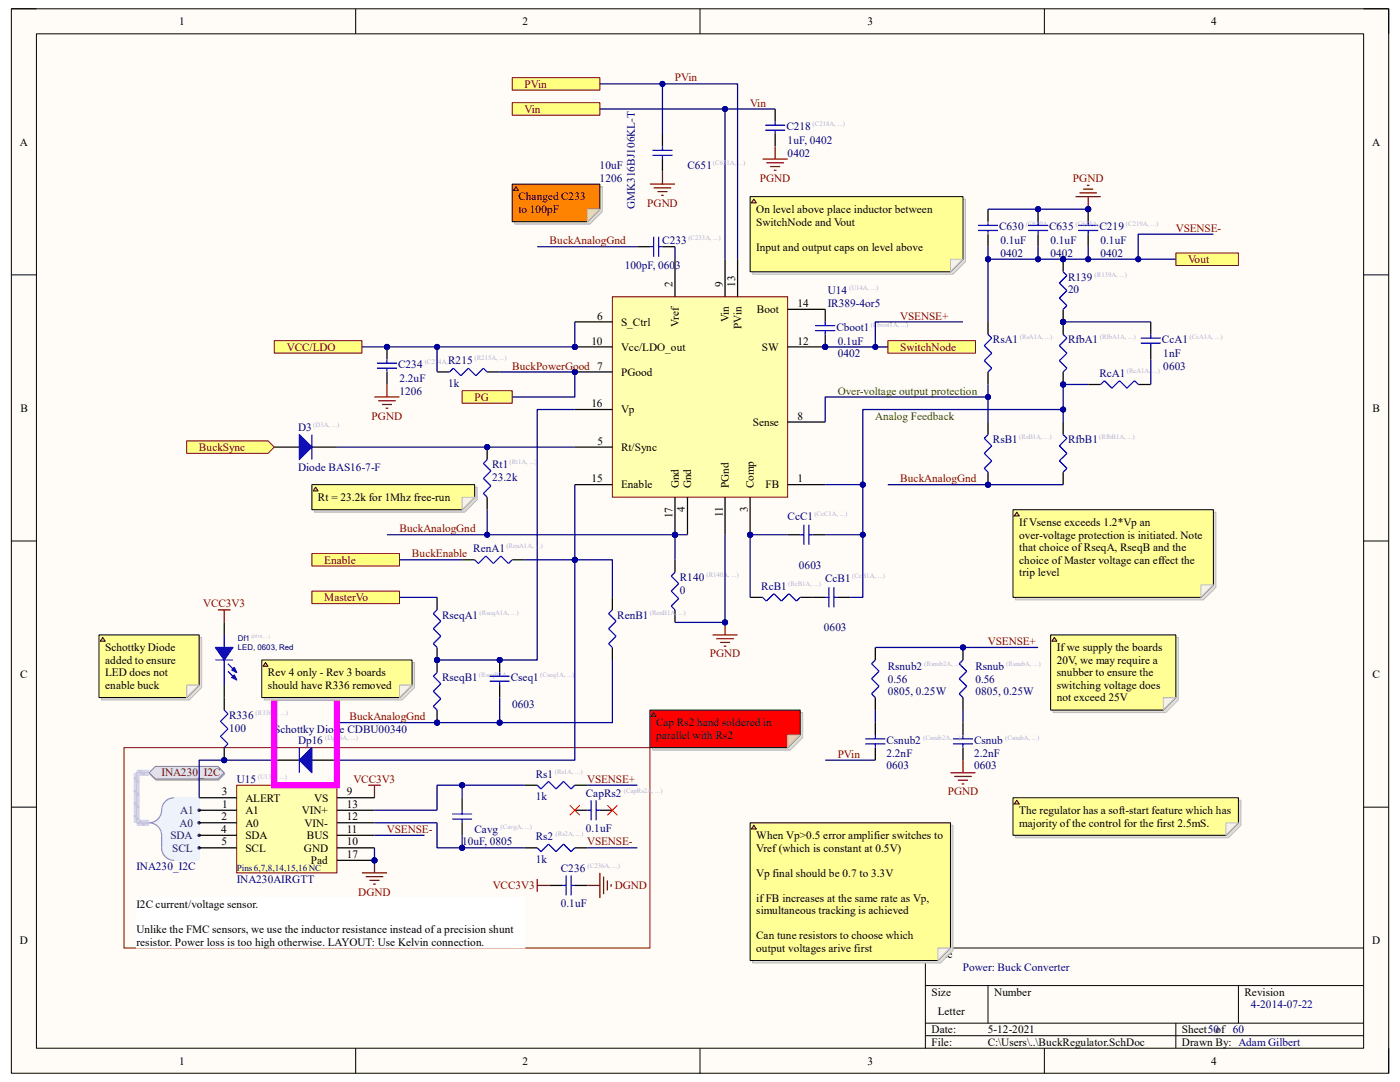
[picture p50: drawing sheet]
<svg xmlns="http://www.w3.org/2000/svg" width="279mm" height="216mm" viewBox="0 0 279 216" stroke-linecap="round" stroke-linejoin="round" font-family="sans-serif">
<defs><g id="words">
<g font-size="2.2">
<text x="35.7" y="5">1</text>
<text x="104.3" y="5">2</text>
<text x="173.1" y="5">3</text>
<text x="241.7" y="5">4</text>
<text x="3.9" y="29.1">A</text>
<text x="273.8" y="29.1">A</text>
<text x="103.5" y="40">Changed C233</text>
<text x="103.5" y="42.5">to 100pF</text>
<text x="150.9" y="42.5">On level above place inductor between</text>
<text x="150.9" y="45">SwitchNode and Vout</text>
<text x="150.9" y="50">Input and output caps on level above</text>
<text x="134.2" y="57.2" transform="rotate(-90 134.2 57.2)">2</text>
<text x="144.2" y="57.2" transform="rotate(-90 144.2 57.2)">9</text>
<text x="146.7" y="57.2" transform="rotate(-90 146.7 57.2)">13</text>
<text x="119.2" y="63.8">6</text>
<text x="124" y="65">S_Ctrl</text>
<text x="135.5" y="65.3" transform="rotate(-90 135.5 65.3)">Vref</text>
<text x="145.5" y="64.3" transform="rotate(-90 145.5 64.3)">Vin</text>
<text x="148" y="65.6" transform="rotate(-90 148 65.6)">PVin</text>
<text x="151" y="62.5">Boot</text>
<text x="159.2" y="61.3">14</text>
<text x="118" y="68.7">10</text>
<text x="124" y="70">Vcc/LDO_out</text>
<text x="152.1" y="70">SW</text>
<text x="159.2" y="68.7">12</text>
<text x="124" y="75">PGood</text>
<text x="4.1" y="82.2">B</text>
<text x="118" y="81.2">16</text>
<text x="124" y="82.5">Vp</text>
<text x="159.2" y="83.7">8</text>
<text x="273.9" y="82.2">B</text>
<text x="119.2" y="88.7">5</text>
<text x="124" y="90">Rt/Sync</text>
<text x="150.2" y="85">Sense</text>
<text x="63.5" y="99.9">Rt = 23.2k for 1Mhz free-run</text>
<text x="118.1" y="96.2">15</text>
<text x="124" y="97.5">Enable</text>
<text x="135.5" y="97.5" transform="rotate(-90 135.5 97.5)">Gnd</text>
<text x="138" y="97.5" transform="rotate(-90 138 97.5)">Gnd</text>
<text x="145.5" y="97.5" transform="rotate(-90 145.5 97.5)">PGnd</text>
<text x="150.5" y="97.5" transform="rotate(-90 150.5 97.5)">Comp</text>
<text x="152.8" y="97.5">FB</text>
<text x="159.2" y="96.2">1</text>
<text x="134.2" y="103.4" transform="rotate(-90 134.2 103.4)">17</text>
<text x="136.7" y="102.2" transform="rotate(-90 136.7 102.2)">4</text>
<text x="144.2" y="103.2" transform="rotate(-90 144.2 103.2)">11</text>
<text x="149.2" y="102.1" transform="rotate(-90 149.2 102.1)">3</text>
<text x="203.4" y="105">If Vsense exceeds 1.2*Vp an</text>
<text x="203.4" y="107.5">over-voltage protection is initiated. Note</text>
<text x="203.4" y="110">that choice of RseqA, RseqB and the</text>
<text x="203.4" y="112.5">choice of Master voltage can effect the</text>
<text x="203.4" y="115">trip level</text>
<text x="21" y="130">Schottky Diode</text>
<text x="210.9" y="130">If we supply the boards</text>
<text x="4" y="135.3">C</text>
<text x="21" y="132.5">added to ensure</text>
<text x="21" y="135">LED does not</text>
<text x="21" y="137.5">enable buck</text>
<text x="53.5" y="135">Rev 4 only - Rev 3 boards</text>
<text x="53.5" y="137.5">should have R336 removed</text>
<text x="210.9" y="132.5">20V, we may require a</text>
<text x="210.9" y="135">snubber to ensure the</text>
<text x="210.9" y="137.5">switching voltage does</text>
<text x="273.9" y="135.3">C</text>
<text x="210.9" y="140">not exceed 25V</text>
<text x="130.9" y="144.9">Cap Rs2 hand soldered in</text>
<text x="130.9" y="147.4">parallel with Rs2</text>
<text x="44.3" y="158.7">3</text>
<text x="44.4" y="161.2">1</text>
<text x="49" y="159.9">ALERT</text>
<text x="62.7" y="159.9">VS</text>
<text x="69.2" y="158.7">9</text>
<text x="69.2" y="161.2">13</text>
<text x="44.2" y="166.2">4</text>
<text x="44.2" y="163.7">2</text>
<text x="49" y="162.4">A1</text>
<text x="49" y="164.9">A0</text>
<text x="49" y="167.4">SDA</text>
<text x="60.2" y="162.4">VIN+</text>
<text x="60.8" y="164.9">VIN-</text>
<text x="61.2" y="167.4">BUS</text>
<text x="69.2" y="163.7">12</text>
<text x="69.2" y="166.2">11</text>
<text x="150.9" y="167.4">When Vp&gt;0.5 error amplifier switches to</text>
<text x="203.4" y="162.4">The regulator has a soft-start feature which has</text>
<text x="203.4" y="164.9">majority of the control for the first 2.5mS.</text>
<text x="44.2" y="168.7">5</text>
<text x="49" y="169.9">SCL</text>
<text x="60.7" y="169.9">GND</text>
<text x="62.1" y="172.4">Pad</text>
<text x="69.2" y="168.7">10</text>
<text x="69.2" y="171.2">17</text>
<text x="150.9" y="169.9">Vref (which is constant at 0.5V)</text>
<text x="150.9" y="174.9">Vp final should be 0.7 to 3.3V</text>
<text x="150.9" y="179.9">if FB increases at the same rate as Vp,</text>
<text x="27.2" y="181.2">I2C current/voltage sensor.</text>
<text x="150.9" y="182.4">simultaneous tracking is achieved</text>
<text x="4" y="188.4">D</text>
<text x="27.2" y="186.2">Unlike the FMC sensors, we use the inductor resistance instead of a precision shunt</text>
<text x="27.2" y="188.7">resistor. Power loss is too high otherwise. LAYOUT: Use Kelvin connection.</text>
<text x="150.9" y="187.4">Can tune resistors to choose which</text>
<text x="150.9" y="189.9">output voltages arive first</text>
<text x="185.9" y="191.2">Title</text>
<text x="273.9" y="188.4">D</text>
<text x="185.9" y="198.7">Size</text>
<text x="187.2" y="202.4">Letter</text>
<text x="198.4" y="198.7">Number</text>
<text x="248.4" y="198.7">Revision</text>
<text x="185.9" y="206.2">Date:</text>
<text x="185.9" y="208.7">File:</text>
<text x="197.1" y="208.7">C:\Users\..\BuckRegulator.SchDoc</text>
<text x="197.1" y="206.2">5-12-2021</text>
<text x="235.9" y="206.2">Sheet50of 60</text>
<text x="235.9" y="208.7">Drawn By: Adam Gilbert</text>
<text x="35.7" y="212.4">1</text>
<text x="104.3" y="212.4">2</text>
<text x="173.1" y="212.4">3</text>
<text x="241.7" y="212.4">4</text>
</g>
<g font-size="2.2" fill="#800000">
<text x="104.7" y="17.5">PVin</text>
<text x="134.7" y="16.3">PVin</text>
<text x="104.7" y="22.5">Vin</text>
<text x="149.7" y="21.3">Vin</text>
<text x="129.2" y="41.2">PGND</text>
<text x="151.6" y="36.2">PGND</text>
<text x="214.1" y="36.2">PGND</text>
<text x="234.7" y="46.2">VSENSE-</text>
<text x="109.7" y="48.7">BuckAnalogGnd</text>
<text x="237.2" y="52.5">Vout</text>
<text x="179.7" y="63.8">VSENSE+</text>
<text x="57.2" y="70">VCC/LDO</text>
<text x="179.7" y="70">SwitchNode</text>
<text x="102.2" y="73.7">BuckPowerGood 7</text>
<text x="74.2" y="83.7">PGND</text>
<text x="94.7" y="80">PG</text>
<text x="39.7" y="90">BuckSync</text>
<text x="179.7" y="96.2">BuckAnalogGnd</text>
<text x="79.7" y="106.2">BuckAnalogGnd</text>
<text x="64.7" y="112.5">Enable</text>
<text x="82.2" y="111.2">BuckEnable</text>
<text x="64.7" y="120">MasterVo</text>
<text x="40.6" y="121.2">VCC3V3</text>
<text x="141.6" y="131.2">PGND</text>
<text x="197.1" y="128.7">VSENSE+</text>
<text x="69.7" y="143.7">BuckAnalogGnd</text>
<text x="32.2" y="154.9">INA230_I2C</text>
<text x="167.2" y="151.2">PVin</text>
<text x="70.5" y="156.2">VCC3V3</text>
<text x="117.2" y="156.2">VSENSE+</text>
<text x="189.1" y="158.7">PGND</text>
<text x="77.2" y="166.2">VSENSE-</text>
<text x="117.2" y="168.7">VSENSE-</text>
<text x="71.5" y="178.7">DGND</text>
<text x="98.3" y="177.4">VCC3V3</text>
<text x="122.7" y="177.4">DGND</text>
</g>
<g font-size="2.2" fill="#000080">
<text x="156.9" y="26">C218</text>
<text x="157.2" y="28.7">1uF, 0402</text>
<text x="119.7" y="33.7">10uF</text>
<text x="137.2" y="33.7">C651</text>
<text x="157.2" y="31.2">0402</text>
<text x="119.7" y="36.2">1206</text>
<text x="126.7" y="41.7" transform="rotate(-90 126.7 41.7)">GMK316BJ106KL-T</text>
<text x="199.4" y="46">C630</text>
<text x="209.4" y="46">C635</text>
<text x="219.4" y="46">C219</text>
<text x="124.7" y="53.7">100pF, 0603</text>
<text x="132.2" y="48.7">C233</text>
<text x="199.6" y="48.7">0.1uF</text>
<text x="199.6" y="51.2">0402</text>
<text x="209.6" y="48.7">0.1uF</text>
<text x="209.6" y="51.2">0402</text>
<text x="219.6" y="48.7">0.1uF</text>
<text x="219.6" y="51.2">0402</text>
<text x="165.2" y="58.8">U14</text>
<text x="213.1" y="58.5">20</text>
<text x="213.1" y="56">R139</text>
<text x="165.2" y="61.3">IR389-4or5</text>
<text x="166.9" y="66">Cboot1</text>
<text x="167.2" y="68.7">0.1uF</text>
<text x="167.2" y="71.2">0402</text>
<text x="198.2" y="68.5">RsA1</text>
<text x="213.1" y="68.5">RfbA1</text>
<text x="231.9" y="68.5">CcA1</text>
<text x="232.2" y="71.2">1nF</text>
<text x="79.5" y="73.5">C234</text>
<text x="79.7" y="76.2">2.2uF</text>
<text x="89.5" y="77.2">1k</text>
<text x="89.5" y="72.7">R215</text>
<text x="219.4" y="75.2">RcA1</text>
<text x="232.2" y="73.7">0603</text>
<text x="79.7" y="78.7">1206</text>
<text x="59.5" y="86">D3</text>
<text x="198.2" y="88.5">RsB1</text>
<text x="213.1" y="88.5">RfbB1</text>
<text x="59.5" y="94">Diode BAS16-7-F</text>
<text x="98.2" y="96">23.2k</text>
<text x="98.2" y="93.5">Rt1</text>
<text x="157.2" y="103.7">CcC1</text>
<text x="94.4" y="110.2">RenA1</text>
<text x="159.4" y="113.5">0603</text>
<text x="135.7" y="118.4">0</text>
<text x="135.7" y="116">R140</text>
<text x="151.9" y="117.7">RcB1</text>
<text x="164.7" y="116.2">CcB1</text>
<text x="88.2" y="123.4">RseqA1</text>
<text x="123.2" y="123.4">RenB1</text>
<text x="164.4" y="125.9">0603</text>
<text x="88.2" y="135.9">RseqB1</text>
<text x="101.9" y="135.9">Cseq1</text>
<text x="177.2" y="136.2">0.56</text>
<text x="177.2" y="133.7">Rsnub2</text>
<text x="194.6" y="136.2">0.56</text>
<text x="194.6" y="133.7">Rsnub</text>
<text x="45.7" y="143.5">R336</text>
<text x="102.2" y="141.2">0603</text>
<text x="177.2" y="138.7">0805, 0.25W</text>
<text x="194.6" y="138.7">0805, 0.25W</text>
<text x="45.7" y="146">100</text>
<text x="54.7" y="146.2">Schottky Diode CDBU00340</text>
<text x="59.5" y="148.5">Dp16</text>
<text x="176.9" y="148.5">Csnub2</text>
<text x="194.4" y="148.5">Csnub</text>
<text x="106.9" y="155.2">Rs1</text>
<text x="176.9" y="151">2.2nF</text>
<text x="176.9" y="153.5">0603</text>
<text x="194.4" y="151">2.2nF</text>
<text x="194.4" y="153.5">0603</text>
<text x="47.2" y="156.2">U15</text>
<text x="106.9" y="159.7">1k</text>
<text x="116.9" y="159">CapRs2</text>
<text x="94.7" y="166.2">Cavg</text>
<text x="106.9" y="167.7">Rs2</text>
<text x="116.9" y="165.9">0.1uF</text>
<text x="27.2" y="173.7">INA230_I2C</text>
<text x="92.2" y="168.7">10uF, 0805</text>
<text x="106.9" y="172.2">1k</text>
<text x="111.9" y="173.9">C236</text>
<text x="47.2" y="176.2">INA230AIRGTT</text>
<text x="111.9" y="180.9">0.1uF</text>
<text x="192.2" y="193.7">Power: Buck Converter</text>
<text x="249.6" y="201.2">4-2014-07-22</text>
</g>
<g font-size="2.2" fill="#008000">
<text x="167.2" y="78.7">Over-voltage output protection</text>
<text x="174.7" y="83.7">Analog Feedback</text>
</g>
<g font-size="2.2" fill="#003a70">
<text x="34" y="167.4">SDA</text>
<text x="35.8" y="164.9">A0</text>
<text x="36" y="162.4">A1</text>
<text x="34.4" y="169.9">SCL</text>
</g>
<text font-size="1.8" fill="#000080" x="47.2" y="173.8">Pins 6,7,8,14,15,16 NC</text>
<g font-size="1.6" fill="#000080">
<text x="47.5" y="127.8">Df1</text>
<text x="47.5" y="129.6">LED, 0603, Red</text>
</g>
<g font-size="1.4" fill="#b2b0d4">
<text x="162.2" y="25.2">(C218A, ...)</text>
<text x="142.3" y="32.9">(C651A, ...)</text>
<text x="137.4" y="47.9">(C233A, ...)</text>
<text x="204.7" y="45.2">(C630A, ...)</text>
<text x="214.6" y="45.2">(C635A, ...)</text>
<text x="224.7" y="45.2">(C219A, ...)</text>
<text x="169.5" y="58">(U14A, ...)</text>
<text x="218.4" y="55.2">(R139A, ...)</text>
<text x="173.8" y="65.2">(Cboot1A, ...)</text>
<text x="94.7" y="71.9">(R215A, ...)</text>
<text x="203.5" y="67.7">(RsA1A, ...)</text>
<text x="219.5" y="67.7">(RfbA1A, ...)</text>
<text x="237.4" y="67.7">(CcA1A, ...)</text>
<text x="84.8" y="72.7">(C234A, ...)</text>
<text x="224.9" y="74.4">(RcA1A, ...)</text>
<text x="62.5" y="85.2">(D3A, ...)</text>
<text x="203.4" y="87.7">(RsB1A, ...)</text>
<text x="219.4" y="87.7">(RfbB1A, ...)</text>
<text x="101.7" y="92.7">(Rt1A, ...)</text>
<text x="162.5" y="102.9">(CcC1A, ...)</text>
<text x="101" y="109.4">(RenA1A, ...)</text>
<text x="141" y="115.1">(R140A, ...)</text>
<text x="157.3" y="116.9">(RcB1A, ...)</text>
<text x="170.1" y="115.4">(CcB1A, ...)</text>
<text x="95.7" y="122.6">(RseqA1A, ...)</text>
<text x="129.7" y="122.6">(RenB1A, ...)</text>
<text x="95.6" y="135.1">(RseqB1A, ...)</text>
<text x="107.8" y="135.1">(Cseq1A, ...)</text>
<text x="184.4" y="132.9">(Rsnub2A, ...)</text>
<text x="200.8" y="132.9">(RsnubA, ...)</text>
<text x="51" y="142.7">(R336A, ...)</text>
<text x="64.9" y="147.7">(Dp16A, ...)</text>
<text x="184.2" y="147.7">(Csnub2A, ...)</text>
<text x="200.6" y="147.7">(CsnubA, ...)</text>
<text x="51.5" y="155.4">(U15A, ...)</text>
<text x="110.7" y="154.4">(Rs1A, ...)</text>
<text x="124.5" y="158.2">(CapRs2A, ...)</text>
<text x="99.9" y="165.4">(CavgA, ...)</text>
<text x="110.9" y="166.9">(Rs2A, ...)</text>
<text x="117.3" y="173.1">(C236A, ...)</text>
</g>
<text font-size=".9" fill="#b2b0d4" x="50.1" y="127.3">(Df1A, ...)</text>
</g></defs>
<path d="M2.3 1.8h274.8v212.4h-274.8z" fill-rule="evenodd" fill="#fffcf8"/>
<path d="M2.3 1.8h274.8v212.4h-274.8z" fill="none" stroke="#000" stroke-width=".2"/>
<path d="M7.3 6.8h264.8v202.4h-264.8z" fill-rule="evenodd" fill="#fffcf8"/>
<g fill="none" stroke="#000" stroke-width=".2">
<path d="M2.3 1.8h5M7.3 6.8h264.8v202.4h-264.8zM71 1.8v4.9M139.7 1.8v4.9M208.4 1.8v5M272.1 1.8h5v5M2.3 54.9h5M272.1 54.9h5M2.3 107.9h5M272.1 107.9h5M2.3 161.1h5M272.1 161.1h5"/>
<path d="M184.7 196.7h87.4M197.2 196.7v7.5M247.2 196.7v7.5M272.1 189.2h-87.4v20M71 209.2v5M139.7 209.2v5M184.7 204.2h87.4M184.7 206.7h87.4M208.4 209.2v5M234.7 204.2v5M277.1 209.2v5"/>
</g>
<path d="M24.8 149.2h104.9v40h-104.9z" fill="none" stroke="#800000" stroke-width=".2"/>
<path d="M37.2 88h16.3l1.2 1.2-1.2 1.3h-16.3z" fill-rule="evenodd" fill="#ffff80"/>
<path d="M37.2 88h16.3l1.2 1.2-1.2 1.3h-16.3z" fill="none" stroke="#800000" stroke-width=".2"/>
<path d="M134.7 49.2v2.5" fill="none" stroke="#000080" stroke-width=".25"/>
<path d="M142.2 126.7h5M142.9 127.4h3.5M143.7 128.2h2M144.5 128.9h.4M144.7 124.2v2.5" fill="none" stroke="#800000" stroke-width=".25"/>
<circle cx="144.7" cy="124.2" r=".5" fill="#000080"/>
<circle cx="144.7" cy="124.2" r=".5" fill="none" stroke="#000080" stroke-width=".2"/>
<path d="M134.7 111.7v2.5M134.7 121.7v2.5" fill="none" stroke="#000" stroke-width=".25"/>
<path d="M134.7 114.2l-.7 .8 1.5 1.4-1.5 1.5 1.5 1.5-1.5 1.5 .7 .8" fill="none" stroke="#00f" stroke-width=".25"/>
<path d="M134.7 124.2h10" fill="none" stroke="#000080" stroke-width=".25"/>
<circle cx="144.7" cy="124.2" r=".5" fill="#000080"/>
<circle cx="144.7" cy="124.2" r=".5" fill="none" stroke="#000080" stroke-width=".2"/>
<path d="M144.7 106.7v17.5" fill="none" stroke="#000080" stroke-width=".25"/>
<circle cx="144.7" cy="124.2" r=".5" fill="#000080"/>
<circle cx="144.7" cy="124.2" r=".5" fill="none" stroke="#000080" stroke-width=".2"/>
<circle cx="97.2" cy="89.2" r=".5" fill="#000080"/>
<circle cx="97.2" cy="89.2" r=".5" fill="none" stroke="#000080" stroke-width=".2"/>
<path d="M97.2 89.2v2.5" fill="none" stroke="#000" stroke-width=".25"/>
<circle cx="97.2" cy="89.2" r=".5" fill="#000080"/>
<circle cx="97.2" cy="89.2" r=".5" fill="none" stroke="#000080" stroke-width=".2"/>
<path d="M97.2 99.2v2.5" fill="none" stroke="#000" stroke-width=".25"/>
<path d="M97.2 91.7l-.7 .8 1.5 1.5-1.5 1.5 1.5 1.5-1.5 1.5 .7 .7" fill="none" stroke="#00f" stroke-width=".25"/>
<circle cx="149.7" cy="106.7" r=".5" fill="#000080"/>
<circle cx="149.7" cy="106.7" r=".5" fill="none" stroke="#000080" stroke-width=".2"/>
<circle cx="114.7" cy="74.2" r=".5" fill="#000080"/>
<circle cx="114.7" cy="74.2" r=".5" fill="none" stroke="#000080" stroke-width=".2"/>
<circle cx="114.7" cy="69.2" r=".5" fill="#000080"/>
<circle cx="114.7" cy="69.2" r=".5" fill="none" stroke="#000080" stroke-width=".2"/>
<circle cx="164.7" cy="69.2" r=".5" fill="#000080"/>
<circle cx="164.7" cy="69.2" r=".5" fill="none" stroke="#000080" stroke-width=".2"/>
<circle cx="134.7" cy="106.7" r=".5" fill="#000080"/>
<circle cx="134.7" cy="106.7" r=".5" fill="none" stroke="#000080" stroke-width=".2"/>
<path d="M122.2 59.2h35v40h-35z" fill-rule="evenodd" fill="#ffffb0"/>
<path d="M122.2 59.2h35v40h-35z" fill="none" stroke="#800000" stroke-width=".2"/>
<path d="M134.7 51.7v7.5M149.7 99.2v7.5M157.2 96.7h7.5" fill="none" stroke="#000" stroke-width=".25"/>
<circle cx="149.7" cy="106.7" r=".5" fill="#000080"/>
<circle cx="149.7" cy="106.7" r=".5" fill="none" stroke="#000080" stroke-width=".2"/>
<path d="M114.7 64.2h7.5M114.7 74.2h7.5M114.7 89.2h7.5M137.2 99.2v7.5" fill="none" stroke="#000" stroke-width=".25"/>
<circle cx="114.7" cy="74.2" r=".5" fill="#000080"/>
<circle cx="114.7" cy="74.2" r=".5" fill="none" stroke="#000080" stroke-width=".2"/>
<path d="M144.7 51.7v7.5M114.7 69.2h7.5M157.2 84.2h7.5" fill="none" stroke="#000" stroke-width=".25"/>
<circle cx="114.7" cy="69.2" r=".5" fill="#000080"/>
<circle cx="114.7" cy="69.2" r=".5" fill="none" stroke="#000080" stroke-width=".2"/>
<path d="M157.2 69.2h7.5M144.7 99.2v7.5" fill="none" stroke="#000" stroke-width=".25"/>
<circle cx="164.7" cy="69.2" r=".5" fill="#000080"/>
<circle cx="164.7" cy="69.2" r=".5" fill="none" stroke="#000080" stroke-width=".2"/>
<path d="M147.2 51.7v7.5M157.2 61.7h7.5M114.7 96.7h7.5M114.7 81.7h7.5M134.7 99.2v7.5" fill="none" stroke="#000" stroke-width=".25"/>
<circle cx="134.7" cy="106.7" r=".5" fill="#000080"/>
<circle cx="134.7" cy="106.7" r=".5" fill="none" stroke="#000080" stroke-width=".2"/>
<path d="M54.7 68h17.5v2.5h-17.5z" fill-rule="evenodd" fill="#ffff80"/>
<path d="M54.7 68h17.5v2.5h-17.5z" fill="none" stroke="#800000" stroke-width=".2"/>
<circle cx="77.2" cy="69.2" r=".5" fill="#000080"/>
<circle cx="77.2" cy="69.2" r=".5" fill="none" stroke="#000080" stroke-width=".2"/>
<path d="M77.2 69.2v2.5M77.2 74.2v2.5" fill="none" stroke="#000" stroke-width=".25"/>
<circle cx="77.2" cy="69.2" r=".5" fill="#000080"/>
<circle cx="77.2" cy="69.2" r=".5" fill="none" stroke="#000080" stroke-width=".2"/>
<path d="M75.2 72.5h4M75.2 73.5h4M77.2 71.7v.8M77.2 73.5v.7" fill="none" stroke="#00f" stroke-width=".25"/>
<path d="M97.2 101.7v5" fill="none" stroke="#000080" stroke-width=".25"/>
<circle cx="97.2" cy="106.7" r=".5" fill="#000080"/>
<circle cx="97.2" cy="106.7" r=".5" fill="none" stroke="#000080" stroke-width=".2"/>
<path d="M107.2 49.2h20" fill="none" stroke="#000080" stroke-width=".25"/>
<circle cx="87.2" cy="131.7" r=".5" fill="#000080"/>
<circle cx="87.2" cy="131.7" r=".5" fill="none" stroke="#000080" stroke-width=".2"/>
<path d="M87.2 119.2v2.5M87.2 129.2v2.5" fill="none" stroke="#000" stroke-width=".25"/>
<circle cx="87.2" cy="131.7" r=".5" fill="#000080"/>
<circle cx="87.2" cy="131.7" r=".5" fill="none" stroke="#000080" stroke-width=".2"/>
<path d="M87.2 121.7l-.7 .7 1.5 1.5-1.5 1.5 1.5 1.5-1.5 1.5 .7 .8" fill="none" stroke="#00f" stroke-width=".25"/>
<circle cx="87.2" cy="131.7" r=".5" fill="#000080"/>
<circle cx="87.2" cy="131.7" r=".5" fill="none" stroke="#000080" stroke-width=".2"/>
<circle cx="87.2" cy="144.2" r=".5" fill="#000080"/>
<circle cx="87.2" cy="144.2" r=".5" fill="none" stroke="#000080" stroke-width=".2"/>
<path d="M87.2 131.7v2.5" fill="none" stroke="#000" stroke-width=".25"/>
<circle cx="87.2" cy="131.7" r=".5" fill="#000080"/>
<circle cx="87.2" cy="131.7" r=".5" fill="none" stroke="#000080" stroke-width=".2"/>
<path d="M87.2 141.7v2.5" fill="none" stroke="#000" stroke-width=".25"/>
<circle cx="87.2" cy="144.2" r=".5" fill="#000080"/>
<circle cx="87.2" cy="144.2" r=".5" fill="none" stroke="#000080" stroke-width=".2"/>
<path d="M87.2 134.2l-.7 .7 1.5 1.5-1.5 1.5 1.5 1.5-1.5 1.5 .7 .8" fill="none" stroke="#00f" stroke-width=".25"/>
<path d="M114.7 81.7h-7.5v50h-20" fill="none" stroke="#000080" stroke-width=".25"/>
<circle cx="99.7" cy="131.7" r=".5" fill="#000080"/>
<circle cx="99.7" cy="131.7" r=".5" fill="none" stroke="#000080" stroke-width=".2"/>
<circle cx="87.2" cy="131.7" r=".5" fill="#000080"/>
<circle cx="87.2" cy="131.7" r=".5" fill="none" stroke="#000080" stroke-width=".2"/>
<path d="M62.2 117.9h17.5v2.5h-17.5z" fill-rule="evenodd" fill="#ffff80"/>
<path d="M62.2 117.9h17.5v2.5h-17.5z" fill="none" stroke="#800000" stroke-width=".2"/>
<path d="M67.2 144.2h20" fill="none" stroke="#000080" stroke-width=".25"/>
<circle cx="87.2" cy="144.2" r=".5" fill="#000080"/>
<circle cx="87.2" cy="144.2" r=".5" fill="none" stroke="#000080" stroke-width=".2"/>
<circle cx="99.7" cy="131.7" r=".5" fill="#000080"/>
<circle cx="99.7" cy="131.7" r=".5" fill="none" stroke="#000080" stroke-width=".2"/>
<path d="M99.7 131.7v2.5M99.7 136.7v2.5" fill="none" stroke="#000" stroke-width=".25"/>
<circle cx="99.7" cy="131.7" r=".5" fill="#000080"/>
<circle cx="99.7" cy="131.7" r=".5" fill="none" stroke="#000080" stroke-width=".2"/>
<path d="M97.7 134.9h4M97.7 135.9h4M99.7 134.2v.8M99.7 135.9v.8" fill="none" stroke="#00f" stroke-width=".25"/>
<path d="M62.2 110.5h17.5v2.5h-17.5z" fill-rule="evenodd" fill="#ffff80"/>
<path d="M62.2 110.5h17.5v2.5h-17.5z" fill="none" stroke="#800000" stroke-width=".2"/>
<path d="M114.7 96.7v15" fill="none" stroke="#000080" stroke-width=".25"/>
<circle cx="114.7" cy="111.7" r=".5" fill="#000080"/>
<circle cx="114.7" cy="111.7" r=".5" fill="none" stroke="#000080" stroke-width=".2"/>
<path d="M102.2 20.5h17.5v2.5h-17.5z" fill-rule="evenodd" fill="#ffff80"/>
<path d="M102.2 20.5h17.5v2.5h-17.5z" fill="none" stroke="#800000" stroke-width=".2"/>
<circle cx="197.2" cy="96.7" r=".5" fill="#000080"/>
<circle cx="197.2" cy="96.7" r=".5" fill="none" stroke="#000080" stroke-width=".2"/>
<path d="M197.2 84.2v2.5M197.2 94.2v2.5" fill="none" stroke="#000" stroke-width=".25"/>
<circle cx="197.2" cy="96.7" r=".5" fill="#000080"/>
<circle cx="197.2" cy="96.7" r=".5" fill="none" stroke="#000080" stroke-width=".2"/>
<path d="M197.2 66.7l.7 .8-1.5 1.5 1.5 1.5-1.5 1.5 1.5 1.5-.7 .7M197.2 86.7l-.8 .8 1.5 1.5-1.5 1.5 1.5 1.5-1.5 1.5 .8 .7" fill="none" stroke="#00f" stroke-width=".25"/>
<path d="M197.2 64.2v2.5M197.2 74.2v2.5" fill="none" stroke="#000" stroke-width=".25"/>
<path d="M197.2 79.2h-32.5v5" fill="none" stroke="#000080" stroke-width=".25"/>
<circle cx="197.2" cy="79.2" r=".5" fill="#000080"/>
<circle cx="197.2" cy="79.2" r=".5" fill="none" stroke="#000080" stroke-width=".2"/>
<circle cx="212.2" cy="76.7" r=".5" fill="#000080"/>
<circle cx="212.2" cy="76.7" r=".5" fill="none" stroke="#000080" stroke-width=".2"/>
<circle cx="212.2" cy="64.2" r=".5" fill="#000080"/>
<circle cx="212.2" cy="64.2" r=".5" fill="none" stroke="#000080" stroke-width=".2"/>
<path d="M212.2 74.2v2.5" fill="none" stroke="#000" stroke-width=".25"/>
<circle cx="212.2" cy="76.7" r=".5" fill="#000080"/>
<circle cx="212.2" cy="76.7" r=".5" fill="none" stroke="#000080" stroke-width=".2"/>
<path d="M212.2 64.2v2.5" fill="none" stroke="#000" stroke-width=".25"/>
<circle cx="212.2" cy="64.2" r=".5" fill="#000080"/>
<circle cx="212.2" cy="64.2" r=".5" fill="none" stroke="#000080" stroke-width=".2"/>
<path d="M212.2 66.7l.7 .8-1.5 1.5 1.5 1.5-1.5 1.5 1.5 1.5-.7 .7M212.2 86.7l.7 .8-1.5 1.5 1.5 1.5-1.5 1.5 1.5 1.5-.7 .7" fill="none" stroke="#00f" stroke-width=".25"/>
<path d="M212.2 84.2v2.5M212.2 94.2v2.5" fill="none" stroke="#000" stroke-width=".25"/>
<path d="M234.7 50.5h12.5v2.5h-12.5z" fill-rule="evenodd" fill="#ffff80"/>
<path d="M234.7 50.5h12.5v2.5h-12.5z" fill="none" stroke="#800000" stroke-width=".2"/>
<path d="M54.7 89.2h5M62.2 89.2h5" fill="none" stroke="#000" stroke-width=".25"/>
<path d="M59.7 86.7l2.5 2.5-2.5 2.5z" fill="#00f"/>
<g fill="none" stroke="#00f" stroke-width=".25">
<path d="M219.7 76.7l.7-.7 1.5 1.5 1.5-1.5 1.5 1.5 1.5-1.5 .8 .7M227.7 67.5h4M227.7 68.5h4M229.7 66.7v.8M229.7 68.5v.7M59.7 86.7l2.5 2.5-2.5 2.5zM62.2 86.7v5M152.2 119.2l.7 .7 1.5-1.5 1.5 1.5 1.5-1.5 1.5 1.5 .8-.7M159.7 106.7h.7M160.4 104.7v4M161.4 104.7v4M161.4 106.7h.8"/>
<path d="M164.7 119.2h.8M165.4 117.2v4M166.4 117.2v4M166.4 119.2h.8"/>
</g>
<path d="M217.2 76.7h2.5M227.2 76.7h2.5M229.7 64.2v2.5M229.7 69.2v2.5M149.7 119.2h2.5M157.2 106.7h2.5M159.7 119.2h5M162.2 106.7h2.5M167.2 119.2h2.5" fill="none" stroke="#000" stroke-width=".25"/>
<path d="M229.7 71.7v5" fill="none" stroke="#000080" stroke-width=".25"/>
<circle cx="164.7" cy="69.2" r=".5" fill="#000080"/>
<circle cx="164.7" cy="69.2" r=".5" fill="none" stroke="#000080" stroke-width=".2"/>
<path d="M164.7 66.7v2.5" fill="none" stroke="#000" stroke-width=".25"/>
<circle cx="164.7" cy="69.2" r=".5" fill="#000080"/>
<circle cx="164.7" cy="69.2" r=".5" fill="none" stroke="#000080" stroke-width=".2"/>
<path d="M164.7 61.7v2.5" fill="none" stroke="#000" stroke-width=".25"/>
<path d="M162.7 65h4M162.7 66h4M164.7 64.2v.8M164.7 66v.7" fill="none" stroke="#00f" stroke-width=".25"/>
<path d="M149.7 106.7v12.5" fill="none" stroke="#000080" stroke-width=".25"/>
<circle cx="149.7" cy="106.7" r=".5" fill="#000080"/>
<circle cx="149.7" cy="106.7" r=".5" fill="none" stroke="#000080" stroke-width=".2"/>
<path d="M149.7 106.7h7.5" fill="none" stroke="#000080" stroke-width=".25"/>
<circle cx="149.7" cy="106.7" r=".5" fill="#000080"/>
<circle cx="149.7" cy="106.7" r=".5" fill="none" stroke="#000080" stroke-width=".2"/>
<path d="M164.7 106.7h7.5" fill="none" stroke="#000080" stroke-width=".25"/>
<circle cx="172.2" cy="106.7" r=".5" fill="#000080"/>
<circle cx="172.2" cy="106.7" r=".5" fill="none" stroke="#000080" stroke-width=".2"/>
<path d="M172.2 96.7v22.5h-2.5" fill="none" stroke="#000080" stroke-width=".25"/>
<circle cx="172.2" cy="106.7" r=".5" fill="#000080"/>
<circle cx="172.2" cy="106.7" r=".5" fill="none" stroke="#000080" stroke-width=".2"/>
<circle cx="172.2" cy="96.7" r=".5" fill="#000080"/>
<circle cx="172.2" cy="96.7" r=".5" fill="none" stroke="#000080" stroke-width=".2"/>
<path d="M164.7 96.7h7.5" fill="none" stroke="#000080" stroke-width=".25"/>
<circle cx="172.2" cy="96.7" r=".5" fill="#000080"/>
<circle cx="172.2" cy="96.7" r=".5" fill="none" stroke="#000080" stroke-width=".2"/>
<path d="M197.2 76.7v7.5" fill="none" stroke="#000080" stroke-width=".25"/>
<circle cx="197.2" cy="79.2" r=".5" fill="#000080"/>
<circle cx="197.2" cy="79.2" r=".5" fill="none" stroke="#000080" stroke-width=".2"/>
<path d="M212.2 76.7h5" fill="none" stroke="#000080" stroke-width=".25"/>
<circle cx="212.2" cy="76.7" r=".5" fill="#000080"/>
<circle cx="212.2" cy="76.7" r=".5" fill="none" stroke="#000080" stroke-width=".2"/>
<path d="M212.2 76.7v7.5" fill="none" stroke="#000080" stroke-width=".25"/>
<circle cx="212.2" cy="76.7" r=".5" fill="#000080"/>
<circle cx="212.2" cy="76.7" r=".5" fill="none" stroke="#000080" stroke-width=".2"/>
<circle cx="212.2" cy="81.7" r=".5" fill="#000080"/>
<circle cx="212.2" cy="81.7" r=".5" fill="none" stroke="#000080" stroke-width=".2"/>
<path d="M212.2 81.7h-40v15" fill="none" stroke="#000080" stroke-width=".25"/>
<circle cx="172.2" cy="96.7" r=".5" fill="#000080"/>
<circle cx="172.2" cy="96.7" r=".5" fill="none" stroke="#000080" stroke-width=".2"/>
<circle cx="212.2" cy="81.7" r=".5" fill="#000080"/>
<circle cx="212.2" cy="81.7" r=".5" fill="none" stroke="#000080" stroke-width=".2"/>
<path d="M177.2 96.7h20" fill="none" stroke="#000080" stroke-width=".25"/>
<circle cx="197.2" cy="96.7" r=".5" fill="#000080"/>
<circle cx="197.2" cy="96.7" r=".5" fill="none" stroke="#000080" stroke-width=".2"/>
<path d="M197.2 96.7h15" fill="none" stroke="#000080" stroke-width=".25"/>
<circle cx="197.2" cy="96.7" r=".5" fill="#000080"/>
<circle cx="197.2" cy="96.7" r=".5" fill="none" stroke="#000080" stroke-width=".2"/>
<path d="M164.7 69.2h12.5" fill="none" stroke="#000080" stroke-width=".25"/>
<circle cx="164.7" cy="69.2" r=".5" fill="#000080"/>
<circle cx="164.7" cy="69.2" r=".5" fill="none" stroke="#000080" stroke-width=".2"/>
<circle cx="174.7" cy="69.2" r=".5" fill="#000080"/>
<circle cx="174.7" cy="69.2" r=".5" fill="none" stroke="#000080" stroke-width=".2"/>
<path d="M177.2 68h17.5v2.5h-17.5z" fill-rule="evenodd" fill="#ffff80"/>
<path d="M177.2 68h17.5v2.5h-17.5z" fill="none" stroke="#800000" stroke-width=".2"/>
<path d="M92.2 111.7h2.5M102.2 111.7h2.5M122.2 119.2v2.5M122.2 129.2v2.5" fill="none" stroke="#000" stroke-width=".25"/>
<path d="M94.7 111.7l.8 .7 1.5-1.4 1.5 1.4 1.5-1.4 1.5 1.4 .7-.7M122.2 121.7l-.7 .7 1.5 1.5-1.5 1.5 1.5 1.5-1.5 1.5 .7 .8" fill="none" stroke="#00f" stroke-width=".25"/>
<path d="M79.7 119.2h7.5M87.2 144.2h12.5" fill="none" stroke="#000080" stroke-width=".25"/>
<circle cx="87.2" cy="144.2" r=".5" fill="#000080"/>
<circle cx="87.2" cy="144.2" r=".5" fill="none" stroke="#000080" stroke-width=".2"/>
<circle cx="99.7" cy="144.2" r=".5" fill="#000080"/>
<circle cx="99.7" cy="144.2" r=".5" fill="none" stroke="#000080" stroke-width=".2"/>
<path d="M99.7 139.2v5" fill="none" stroke="#000080" stroke-width=".25"/>
<circle cx="99.7" cy="144.2" r=".5" fill="#000080"/>
<circle cx="99.7" cy="144.2" r=".5" fill="none" stroke="#000080" stroke-width=".2"/>
<path d="M122.2 131.7v12.5h-22.5" fill="none" stroke="#000080" stroke-width=".25"/>
<circle cx="99.7" cy="144.2" r=".5" fill="#000080"/>
<circle cx="99.7" cy="144.2" r=".5" fill="none" stroke="#000080" stroke-width=".2"/>
<path d="M114.7 111.7h7.5v7.5" fill="none" stroke="#000080" stroke-width=".25"/>
<circle cx="114.7" cy="111.7" r=".5" fill="#000080"/>
<circle cx="114.7" cy="111.7" r=".5" fill="none" stroke="#000080" stroke-width=".2"/>
<path d="M104.7 111.7h10" fill="none" stroke="#000080" stroke-width=".25"/>
<circle cx="114.7" cy="111.7" r=".5" fill="#000080"/>
<circle cx="114.7" cy="111.7" r=".5" fill="none" stroke="#000080" stroke-width=".2"/>
<path d="M79.7 111.7h12.5" fill="none" stroke="#000080" stroke-width=".25"/>
<circle cx="212.2" cy="64.2" r=".5" fill="#000080"/>
<circle cx="212.2" cy="64.2" r=".5" fill="none" stroke="#000080" stroke-width=".2"/>
<circle cx="212.2" cy="51.7" r=".5" fill="#000080"/>
<circle cx="212.2" cy="51.7" r=".5" fill="none" stroke="#000080" stroke-width=".2"/>
<path d="M212.2 61.7v2.5" fill="none" stroke="#000" stroke-width=".25"/>
<circle cx="212.2" cy="64.2" r=".5" fill="#000080"/>
<circle cx="212.2" cy="64.2" r=".5" fill="none" stroke="#000080" stroke-width=".2"/>
<path d="M212.2 51.7v2.5" fill="none" stroke="#000" stroke-width=".25"/>
<circle cx="212.2" cy="51.7" r=".5" fill="#000080"/>
<circle cx="212.2" cy="51.7" r=".5" fill="none" stroke="#000080" stroke-width=".2"/>
<path d="M212.2 54.2l.7 .8-1.5 1.5 1.5 1.5-1.5 1.5 1.5 1.5-.7 .7" fill="none" stroke="#00f" stroke-width=".25"/>
<path d="M212.2 64.2h17.5" fill="none" stroke="#000080" stroke-width=".25"/>
<circle cx="212.2" cy="64.2" r=".5" fill="#000080"/>
<circle cx="212.2" cy="64.2" r=".5" fill="none" stroke="#000080" stroke-width=".2"/>
<path d="M109.7 176.7h2.5M114.7 176.7h2.5" fill="none" stroke="#000" stroke-width=".25"/>
<path d="M112.2 176.7h.8M113 174.7v4M114 174.7v4M114 176.7h.7" fill="none" stroke="#00f" stroke-width=".25"/>
<g fill="none" stroke="#800000" stroke-width=".25">
<path d="M73.5 156.7h2.5M74.7 156.7v2.5M72.2 174.2h5M73 174.9h3.5M73.7 175.7h2M74.5 176.4h.5M74.7 171.7v2.5M107.2 175.4v2.5M107.2 176.7h2.5M117.2 176.7h2.5M119.7 174.2v5M120.5 174.9v3.5"/>
<path d="M121.2 175.7v2M122 176.4v.5"/>
</g>
<circle cx="74.7" cy="171.7" r=".5" fill="#000080"/>
<circle cx="74.7" cy="171.7" r=".5" fill="none" stroke="#000080" stroke-width=".2"/>
<path d="M192.2 64.2h-17.5v5M74.7 161.7h12.5M74.7 164.2h12.5" fill="none" stroke="#000080" stroke-width=".25"/>
<circle cx="174.7" cy="69.2" r=".5" fill="#000080"/>
<circle cx="174.7" cy="69.2" r=".5" fill="none" stroke="#000080" stroke-width=".2"/>
<path d="M242.2 46.7h-15v5" fill="none" stroke="#000080" stroke-width=".25"/>
<circle cx="227.2" cy="51.7" r=".5" fill="#000080"/>
<circle cx="227.2" cy="51.7" r=".5" fill="none" stroke="#000080" stroke-width=".2"/>
<path d="M27.3 179.2h77.4v10h-77.4z" fill-rule="evenodd" fill="#fff"/>
<path d="M27.3 179.2h77.4v10h-77.4z" fill="none" stroke="#fff" stroke-width=".2"/>
<path d="M33.5 159.5l1.3-.3h5v12.5h-5l-1.3-.3-.9-1-.3-1.2v-3.1l-.7-1.1-1.2-.8 1.2-.9 .7-1v-.6l.3-1.3z" fill-rule="evenodd" fill="#edf2fb"/>
<path d="M33.5 159.5l1.3-.3h5v12.5h-5l-1.3-.3-.9-1-.3-1.2v-3.1l-.7-1.1-1.2-.8 1.2-.9 .7-1v-.6l.3-1.3z" fill="none" stroke="#edf2fb" stroke-width=".2"/>
<path d="M34.8 159.2a2.68 2.68 0 0 0-2.6 3 2.5 2.5 0 0 1-2.4 2 2.5 2.5 0 0 1 2.5 2.5v2.5a2.5 2.5 0 0 0 2.5 2.5" fill="none" stroke="#8f9ec9" stroke-width=".25"/>
<circle cx="39.7" cy="161.7" r=".25" fill="#003a70"/>
<circle cx="39.7" cy="161.7" r=".25" fill="none" stroke="#003a70" stroke-width=".2"/>
<circle cx="39.7" cy="164.2" r=".25" fill="#003a70"/>
<circle cx="39.7" cy="164.2" r=".25" fill="none" stroke="#003a70" stroke-width=".2"/>
<circle cx="39.7" cy="166.7" r=".25" fill="#003a70"/>
<circle cx="39.7" cy="166.7" r=".25" fill="none" stroke="#003a70" stroke-width=".2"/>
<circle cx="39.7" cy="169.2" r=".25" fill="#003a70"/>
<circle cx="39.7" cy="169.2" r=".25" fill="none" stroke="#003a70" stroke-width=".2"/>
<path d="M29.9 154.4l1.2-1.2h12.5l1.3 1.2-1.3 1.3h-12.5z" fill-rule="evenodd" fill="#bac0ca"/>
<path d="M29.9 154.4l1.2-1.2h12.5l1.3 1.2-1.3 1.3h-12.5z" fill="none" stroke="#a6acb6" stroke-width=".2"/>
<path d="M31 152.9h12.5l1.2 1.3-1.2 1.2h-12.5l-1.2-1.2z" fill-rule="evenodd" fill="#d5e4ff"/>
<path d="M31 152.9h12.5l1.2 1.3-1.2 1.2h-12.5l-1.2-1.2z" fill="none" stroke="#71809b" stroke-width=".2"/>
<path d="M29.8 154.2h-2.5v10h2.5" fill="none" stroke="#cbdaff" stroke-width="1.2" stroke-linecap="butt"/>
<path d="M26.8 157.7l.9 1M26.8 155.2l.9 1M27.8 153.7l1 .9M26.8 162.7l.9 1M26.8 160.2l.9 1M27.8 163.7l1 .9" fill="none" stroke="#adbce7" stroke-width=".38"/>
<path d="M29.8 154.2h-2.5v10h2.5" fill="none" stroke="#adbce7" stroke-width=".25"/>
<path d="M114.7 64.2v5" fill="none" stroke="#000080" stroke-width=".25"/>
<circle cx="114.7" cy="69.2" r=".5" fill="#000080"/>
<circle cx="114.7" cy="69.2" r=".5" fill="none" stroke="#000080" stroke-width=".2"/>
<path d="M72.2 69.2h42.5" fill="none" stroke="#000080" stroke-width=".25"/>
<circle cx="114.7" cy="69.2" r=".5" fill="#000080"/>
<circle cx="114.7" cy="69.2" r=".5" fill="none" stroke="#000080" stroke-width=".2"/>
<circle cx="87.2" cy="69.2" r=".5" fill="#000080"/>
<circle cx="87.2" cy="69.2" r=".5" fill="none" stroke="#000080" stroke-width=".2"/>
<circle cx="77.2" cy="69.2" r=".5" fill="#000080"/>
<circle cx="77.2" cy="69.2" r=".5" fill="none" stroke="#000080" stroke-width=".2"/>
<path d="M87.2 74.2h2.5M97.2 74.2h2.5" fill="none" stroke="#000" stroke-width=".25"/>
<path d="M89.7 74.2l.8-.7 1.5 1.5 1.5-1.5 1.5 1.5 1.5-1.5 .7 .7" fill="none" stroke="#00f" stroke-width=".25"/>
<path d="M87.2 69.2v5" fill="none" stroke="#000080" stroke-width=".25"/>
<circle cx="87.2" cy="69.2" r=".5" fill="#000080"/>
<circle cx="87.2" cy="69.2" r=".5" fill="none" stroke="#000080" stroke-width=".2"/>
<path d="M92.2 78h10v2.5h-10z" fill-rule="evenodd" fill="#ffff80"/>
<path d="M92.2 78h10v2.5h-10z" fill="none" stroke="#800000" stroke-width=".2"/>
<path d="M154.7 21.7v2.5M154.7 26.7v2.5" fill="none" stroke="#000" stroke-width=".25"/>
<path d="M152.7 25h4M152.7 26h4M154.7 24.2v.8M154.7 26v.7" fill="none" stroke="#00f" stroke-width=".25"/>
<path d="M152.2 31.7h5M152.9 32.5h3.5M153.7 33.2h2M154.4 34h.5M154.7 29.2v2.5" fill="none" stroke="#800000" stroke-width=".25"/>
<circle cx="217.2" cy="41.7" r=".5" fill="#000080"/>
<circle cx="217.2" cy="41.7" r=".5" fill="none" stroke="#000080" stroke-width=".2"/>
<path d="M217.2 41.7v2.5M217.2 46.7v2.5" fill="none" stroke="#000" stroke-width=".25"/>
<circle cx="217.2" cy="41.7" r=".5" fill="#000080"/>
<circle cx="217.2" cy="41.7" r=".5" fill="none" stroke="#000080" stroke-width=".2"/>
<path d="M215.2 45h4M215.2 46h4M217.2 44.2v.8M217.2 46v.7" fill="none" stroke="#00f" stroke-width=".25"/>
<path d="M214.7 39.2h5M215.4 38.5h3.5M216.2 37.7h2M216.9 37h.5M217.2 39.2v2.5" fill="none" stroke="#800000" stroke-width=".25"/>
<circle cx="217.2" cy="41.7" r=".5" fill="#000080"/>
<circle cx="217.2" cy="41.7" r=".5" fill="none" stroke="#000080" stroke-width=".2"/>
<path d="M99.7 74.2h15" fill="none" stroke="#000080" stroke-width=".25"/>
<circle cx="114.7" cy="74.2" r=".5" fill="#000080"/>
<circle cx="114.7" cy="74.2" r=".5" fill="none" stroke="#000080" stroke-width=".2"/>
<path d="M114.7 74.2v5h-12.5" fill="none" stroke="#000080" stroke-width=".25"/>
<circle cx="114.7" cy="74.2" r=".5" fill="#000080"/>
<circle cx="114.7" cy="74.2" r=".5" fill="none" stroke="#000080" stroke-width=".2"/>
<path d="M127.2 49.2h2.5M132.2 49.2h2.5" fill="none" stroke="#000" stroke-width=".25"/>
<path d="M129.7 49.2h.8M130.5 47.2v4M131.5 47.2v4M131.5 49.2h.7" fill="none" stroke="#00f" stroke-width=".25"/>
<circle cx="74.7" cy="171.7" r=".5" fill="#000080"/>
<circle cx="74.7" cy="171.7" r=".5" fill="none" stroke="#000080" stroke-width=".2"/>
<path d="M47.2 156.7h20v17.5h-20z" fill-rule="evenodd" fill="#ffffb0"/>
<path d="M47.2 156.7h20v17.5h-20z" fill="none" stroke="#800000" stroke-width=".2"/>
<path d="M39.8 159.2h7.4M67.2 159.2h7.5M39.8 161.7h7.4M39.8 164.2h7.4M39.8 166.7h7.4M39.8 169.2h7.4M67.2 161.7h7.5M67.2 164.2h7.5M67.2 166.7h7.5M67.2 169.2h7.5M67.2 171.7h7.5" fill="none" stroke="#000" stroke-width=".25"/>
<circle cx="74.7" cy="171.7" r=".5" fill="#000080"/>
<circle cx="74.7" cy="171.7" r=".5" fill="none" stroke="#000080" stroke-width=".2"/>
<path d="M67.2 89.2h47.5M74.7 166.7h10" fill="none" stroke="#000080" stroke-width=".25"/>
<circle cx="97.2" cy="89.2" r=".5" fill="#000080"/>
<circle cx="97.2" cy="89.2" r=".5" fill="none" stroke="#000080" stroke-width=".2"/>
<path d="M77.2 106.7h57.5" fill="none" stroke="#000080" stroke-width=".25"/>
<circle cx="134.7" cy="106.7" r=".5" fill="#000080"/>
<circle cx="134.7" cy="106.7" r=".5" fill="none" stroke="#000080" stroke-width=".2"/>
<circle cx="97.2" cy="106.7" r=".5" fill="#000080"/>
<circle cx="97.2" cy="106.7" r=".5" fill="none" stroke="#000080" stroke-width=".2"/>
<path d="M134.7 106.7h2.5" fill="none" stroke="#000080" stroke-width=".25"/>
<circle cx="134.7" cy="106.7" r=".5" fill="#000080"/>
<circle cx="134.7" cy="106.7" r=".5" fill="none" stroke="#000080" stroke-width=".2"/>
<path d="M134.7 106.7v5" fill="none" stroke="#000080" stroke-width=".25"/>
<circle cx="134.7" cy="106.7" r=".5" fill="#000080"/>
<circle cx="134.7" cy="106.7" r=".5" fill="none" stroke="#000080" stroke-width=".2"/>
<path d="M74.7 79.2h5M75.5 80h3.5M77.2 76.7v2.5M76.2 80.7h2M77 81.5h.5" fill="none" stroke="#800000" stroke-width=".25"/>
<path d="M104.7 156.7h2.5M114.7 156.7h2.5M104.7 169.2h2.5M114.7 169.2h2.5" fill="none" stroke="#000" stroke-width=".25"/>
<path d="M107.2 156.7l.8 .7 1.5-1.5 1.5 1.5 1.5-1.5 1.5 1.5 .7-.7M107.2 169.2l.8 .7 1.5-1.5 1.5 1.5 1.5-1.5 1.5 1.5 .7-.7" fill="none" stroke="#00f" stroke-width=".25"/>
<path d="M92.2 156.7v2.5M117.2 156.7h10M117.2 169.2h10" fill="none" stroke="#000080" stroke-width=".25"/>
<circle cx="92.2" cy="156.7" r=".5" fill="#000080"/>
<circle cx="92.2" cy="156.7" r=".5" fill="none" stroke="#000080" stroke-width=".2"/>
<path d="M92.2 156.7h12.5" fill="none" stroke="#000080" stroke-width=".25"/>
<circle cx="92.2" cy="156.7" r=".5" fill="#000080"/>
<circle cx="92.2" cy="156.7" r=".5" fill="none" stroke="#000080" stroke-width=".2"/>
<path d="M92.2 156.7h-5v5" fill="none" stroke="#000080" stroke-width=".25"/>
<circle cx="92.2" cy="156.7" r=".5" fill="#000080"/>
<circle cx="92.2" cy="156.7" r=".5" fill="none" stroke="#000080" stroke-width=".2"/>
<path d="M92.2 169.2h12.5" fill="none" stroke="#000080" stroke-width=".25"/>
<circle cx="92.2" cy="169.2" r=".5" fill="#000080"/>
<circle cx="92.2" cy="169.2" r=".5" fill="none" stroke="#000080" stroke-width=".2"/>
<path d="M92.2 166.7v2.5" fill="none" stroke="#000080" stroke-width=".25"/>
<circle cx="92.2" cy="169.2" r=".5" fill="#000080"/>
<circle cx="92.2" cy="169.2" r=".5" fill="none" stroke="#000080" stroke-width=".2"/>
<path d="M87.2 164.2v5h5" fill="none" stroke="#000080" stroke-width=".25"/>
<circle cx="92.2" cy="169.2" r=".5" fill="#000080"/>
<circle cx="92.2" cy="169.2" r=".5" fill="none" stroke="#000080" stroke-width=".2"/>
<path d="M92.2 159.2v2.5M92.2 164.2v2.5" fill="none" stroke="#000" stroke-width=".25"/>
<path d="M90.2 162.4h4M90.2 163.4h4M92.2 161.7v.7M92.2 163.4v.8" fill="none" stroke="#00f" stroke-width=".25"/>
<path d="M74.7 169.2v2.5" fill="none" stroke="#000080" stroke-width=".25"/>
<circle cx="74.7" cy="171.7" r=".5" fill="#000080"/>
<circle cx="74.7" cy="171.7" r=".5" fill="none" stroke="#000080" stroke-width=".2"/>
<circle cx="192.2" cy="129.2" r=".5" fill="#000080"/>
<circle cx="192.2" cy="129.2" r=".5" fill="none" stroke="#000080" stroke-width=".2"/>
<path d="M192.2 129.2v2.5" fill="none" stroke="#000" stroke-width=".25"/>
<circle cx="192.2" cy="129.2" r=".5" fill="#000080"/>
<circle cx="192.2" cy="129.2" r=".5" fill="none" stroke="#000080" stroke-width=".2"/>
<path d="M192.2 139.2v2.5M192.2 144.2v2.5M192.2 149.2v2.5" fill="none" stroke="#000" stroke-width=".25"/>
<path d="M43 131.7h3.5M44.7 126.7v2.5M44.7 131.7v5M192.2 131.7l-.8 .7 1.5 1.5-1.5 1.5 1.5 1.5-1.5 1.5 .8 .8M190.2 148.4h4M190.2 147.4h4M192.2 146.7v.7M192.2 148.4v.8" fill="none" stroke="#00f" stroke-width=".25"/>
<path d="M189.7 154.2h5M190.4 154.9h3.5M191.2 155.7h2M191.9 156.4h.5M192.2 151.7v2.5" fill="none" stroke="#800000" stroke-width=".25"/>
<path d="M43 129.2h3.5l-1.8 2.5z" fill-rule="evenodd" fill="#00f"/>
<path d="M43 129.2h3.5l-1.8 2.5z" fill="none" stroke="#00f" stroke-width=".25"/>
<path d="M46.7 134.7l.5 1-1-.5z" fill-rule="evenodd" fill="#00f"/>
<path d="M46.7 134.7l.5 1-1-.5z" fill="none" stroke="#00f" stroke-width=".25"/>
<path d="M46.2 133.7l.5-.5 .5 1z" fill-rule="evenodd" fill="#00f"/>
<path d="M45.5 132.4l1.5 1.5M45.5 133.9l1.5 1.5M46.2 133.7l.5-.5 .5 1z" fill="none" stroke="#00f" stroke-width=".25"/>
<path d="M44.7 124.2v2.5M44.7 136.7v2.5" fill="none" stroke="#000" stroke-width=".25"/>
<circle cx="44.7" cy="151.7" r=".5" fill="#000080"/>
<circle cx="44.7" cy="151.7" r=".5" fill="none" stroke="#000080" stroke-width=".2"/>
<path d="M44.7 139.2v2.5M44.7 149.2v2.5" fill="none" stroke="#000" stroke-width=".25"/>
<circle cx="44.7" cy="151.7" r=".5" fill="#000080"/>
<circle cx="44.7" cy="151.7" r=".5" fill="none" stroke="#000080" stroke-width=".2"/>
<path d="M195.2 45h4M195.2 46h4M197.2 44.2v.8M197.2 46v.7M44.7 141.7l.8 .7-1.5 1.5 1.5 1.5-1.5 1.5 1.5 1.5-.8 .8" fill="none" stroke="#00f" stroke-width=".25"/>
<path d="M197.2 41.7v2.5M197.2 46.7v2.5" fill="none" stroke="#000" stroke-width=".25"/>
<circle cx="207.2" cy="41.7" r=".5" fill="#000080"/>
<circle cx="207.2" cy="41.7" r=".5" fill="none" stroke="#000080" stroke-width=".2"/>
<path d="M207.2 41.7v2.5M207.2 46.7v2.5" fill="none" stroke="#000" stroke-width=".25"/>
<circle cx="207.2" cy="41.7" r=".5" fill="#000080"/>
<circle cx="207.2" cy="41.7" r=".5" fill="none" stroke="#000080" stroke-width=".2"/>
<path d="M205.2 45h4M205.2 46h4M207.2 44.2v.8M207.2 46v.7" fill="none" stroke="#00f" stroke-width=".25"/>
<path d="M197.2 49.2v2.5" fill="none" stroke="#000080" stroke-width=".25"/>
<circle cx="197.2" cy="51.7" r=".5" fill="#000080"/>
<circle cx="197.2" cy="51.7" r=".5" fill="none" stroke="#000080" stroke-width=".2"/>
<path d="M197.2 51.7v12.5" fill="none" stroke="#000080" stroke-width=".25"/>
<circle cx="197.2" cy="51.7" r=".5" fill="#000080"/>
<circle cx="197.2" cy="51.7" r=".5" fill="none" stroke="#000080" stroke-width=".2"/>
<path d="M197.2 51.7h37.5" fill="none" stroke="#000080" stroke-width=".25"/>
<circle cx="197.2" cy="51.7" r=".5" fill="#000080"/>
<circle cx="197.2" cy="51.7" r=".5" fill="none" stroke="#000080" stroke-width=".2"/>
<circle cx="207.2" cy="51.7" r=".5" fill="#000080"/>
<circle cx="207.2" cy="51.7" r=".5" fill="none" stroke="#000080" stroke-width=".2"/>
<circle cx="212.2" cy="51.7" r=".5" fill="#000080"/>
<circle cx="212.2" cy="51.7" r=".5" fill="none" stroke="#000080" stroke-width=".2"/>
<circle cx="217.2" cy="51.7" r=".5" fill="#000080"/>
<circle cx="217.2" cy="51.7" r=".5" fill="none" stroke="#000080" stroke-width=".2"/>
<circle cx="227.2" cy="51.7" r=".5" fill="#000080"/>
<circle cx="227.2" cy="51.7" r=".5" fill="none" stroke="#000080" stroke-width=".2"/>
<path d="M207.2 49.2v2.5" fill="none" stroke="#000080" stroke-width=".25"/>
<circle cx="207.2" cy="51.7" r=".5" fill="#000080"/>
<circle cx="207.2" cy="51.7" r=".5" fill="none" stroke="#000080" stroke-width=".2"/>
<path d="M217.2 49.2v2.5" fill="none" stroke="#000080" stroke-width=".25"/>
<circle cx="217.2" cy="51.7" r=".5" fill="#000080"/>
<circle cx="217.2" cy="51.7" r=".5" fill="none" stroke="#000080" stroke-width=".2"/>
<path d="M197.2 41.7h20" fill="none" stroke="#000080" stroke-width=".25"/>
<circle cx="207.2" cy="41.7" r=".5" fill="#000080"/>
<circle cx="207.2" cy="41.7" r=".5" fill="none" stroke="#000080" stroke-width=".2"/>
<circle cx="217.2" cy="41.7" r=".5" fill="#000080"/>
<circle cx="217.2" cy="41.7" r=".5" fill="none" stroke="#000080" stroke-width=".2"/>
<path d="M43.5 121.7h2.5M44.7 121.7v2.5" fill="none" stroke="#800000" stroke-width=".25"/>
<path d="M144.7 21.7v30" fill="none" stroke="#000080" stroke-width=".25"/>
<circle cx="144.7" cy="21.7" r=".5" fill="#000080"/>
<circle cx="144.7" cy="21.7" r=".5" fill="none" stroke="#000080" stroke-width=".2"/>
<path d="M132.2 26.7v2.5M132.2 31.7v2.5M174.7 129.2v2.5M174.7 139.2v2.5M174.7 144.2v2.5M174.7 149.2v2.5" fill="none" stroke="#000" stroke-width=".25"/>
<path d="M130.2 30h4M130.2 31h4M132.2 29.2v.8M132.2 31v.7M174.7 131.7l-.8 .7 1.5 1.5-1.5 1.5 1.5 1.5-1.5 1.5 .8 .8M172.7 148.4h4M172.7 147.4h4M174.7 146.7v.7M174.7 148.4v.8" fill="none" stroke="#00f" stroke-width=".25"/>
<path d="M129.7 36.7h5M130.5 37.5h3.5M131.2 38.2h2M132 39h.5M132.2 34.2v2.5" fill="none" stroke="#800000" stroke-width=".25"/>
<path d="M174.7 129.2h32.5M174.7 141.7v2.5M192.2 141.7v2.5" fill="none" stroke="#000080" stroke-width=".25"/>
<circle cx="192.2" cy="129.2" r=".5" fill="#000080"/>
<circle cx="192.2" cy="129.2" r=".5" fill="none" stroke="#000080" stroke-width=".2"/>
<path d="M164.7 151.7h10" fill="none" stroke="#000080" stroke-width=".25"/>
<path d="M102.2 15.5h17.5v2.5h-17.5z" fill-rule="evenodd" fill="#ffff80"/>
<path d="M102.2 15.5h17.5v2.5h-17.5z" fill="none" stroke="#800000" stroke-width=".2"/>
<path d="M119.7 21.7h35" fill="none" stroke="#000080" stroke-width=".25"/>
<circle cx="144.7" cy="21.7" r=".5" fill="#000080"/>
<circle cx="144.7" cy="21.7" r=".5" fill="none" stroke="#000080" stroke-width=".2"/>
<path d="M119.7 16.7h27.5v35" fill="none" stroke="#000080" stroke-width=".25"/>
<circle cx="132.2" cy="16.7" r=".5" fill="#000080"/>
<circle cx="132.2" cy="16.7" r=".5" fill="none" stroke="#000080" stroke-width=".2"/>
<path d="M132.2 16.7v10" fill="none" stroke="#000080" stroke-width=".25"/>
<circle cx="132.2" cy="16.7" r=".5" fill="#000080"/>
<circle cx="132.2" cy="16.7" r=".5" fill="none" stroke="#000080" stroke-width=".2"/>
<path d="M114.7 111.7v40h-47.5" fill="none" stroke="#000080" stroke-width=".25"/>
<circle cx="114.7" cy="111.7" r=".5" fill="#000080"/>
<circle cx="114.7" cy="111.7" r=".5" fill="none" stroke="#000080" stroke-width=".2"/>
<path d="M54.7 151.7h5M62.2 151.7h5" fill="none" stroke="#000" stroke-width=".25"/>
<path d="M59.7 151.7l2.5-2.5v5z" fill="#00f"/>
<path d="M59.7 151.7l2.5-2.5v5zM59.7 149.2v5" fill="none" stroke="#00f" stroke-width=".25"/>
<path d="M54.7 151.7h-14.9v7.5" fill="none" stroke="#000080" stroke-width=".25"/>
<circle cx="44.7" cy="151.7" r=".5" fill="#000080"/>
<circle cx="44.7" cy="151.7" r=".5" fill="none" stroke="#000080" stroke-width=".2"/>
<path d="M54.7 139.2h12.5v17.5h-12.5z" fill="none" stroke="#f0f" stroke-width="1.2" stroke-linecap="butt"/>
<path d="M114.7 161.7h2.5M119.7 161.7h2.5" fill="none" stroke="#000" stroke-width=".25"/>
<path d="M118 159.7v4M119 159.7v4M117.2 161.7h.8M119 161.7h.7" fill="none" stroke="#00f" stroke-width=".25"/>
<path d="M113.7 160.7l2 2M115.7 160.7l-2 2M121.2 160.7l2 2M123.2 160.7l-2 2" fill="none" stroke="#f00" stroke-width=".2"/>
<path d="M150.2 164.7h40v25l-2.5 2.5h-37.5z" fill-rule="evenodd" fill="#e0ddd7"/>
<path d="M150.2 164.7h40v25l-2.5 2.5h-37.5z" fill="none" stroke="#bfbdba" stroke-width=".2"/>
<path d="M149.7 164.2h40v25l-2.5 2.5h-37.5z" fill-rule="evenodd" fill="#ffff96"/>
<path d="M149.7 164.2h40v25l-2.5 2.5h-37.5z" fill="none" stroke="#000" stroke-width=".2"/>
<path d="M187.2 189.2h2.5l-2.5 2.5z" fill="#f2f0d8"/>
<path d="M187.2 189.2h2.5l-2.5 2.5z" fill="none" stroke="#bfbdba" stroke-width=".2"/>
<path d="M150.4 164.7l.5 .7h-1z" fill="#ffcc78"/>
<path d="M150.4 164.7l.5 .7h-1z" fill="none" stroke="#300" stroke-width=".2"/>
<path d="M202.7 159.7h44.9v5l-2.4 2.5h-42.5z" fill-rule="evenodd" fill="#e0ddd7"/>
<path d="M202.7 159.7h44.9v5l-2.4 2.5h-42.5z" fill="none" stroke="#bfbdba" stroke-width=".2"/>
<path d="M202.2 159.2h45v5l-2.5 2.5h-42.5z" fill-rule="evenodd" fill="#ffff96"/>
<path d="M202.2 159.2h45v5l-2.5 2.5h-42.5z" fill="none" stroke="#000" stroke-width=".2"/>
<path d="M244.7 164.2h2.5l-2.5 2.5z" fill="#f2f0d8"/>
<path d="M244.7 164.2h2.5l-2.5 2.5z" fill="none" stroke="#bfbdba" stroke-width=".2"/>
<path d="M202.9 159.7l.5 .7h-1z" fill="#ffcc78"/>
<path d="M202.9 159.7l.5 .7h-1z" fill="none" stroke="#300" stroke-width=".2"/>
<path d="M202.7 102.2h40v15l-2.5 2.5h-37.5z" fill-rule="evenodd" fill="#e0ddd7"/>
<path d="M202.7 102.2h40v15l-2.5 2.5h-37.5z" fill="none" stroke="#bfbdba" stroke-width=".2"/>
<path d="M202.2 101.7h40v15l-2.5 2.5h-37.5z" fill-rule="evenodd" fill="#ffff96"/>
<path d="M202.2 101.7h40v15l-2.5 2.5h-37.5z" fill="none" stroke="#000" stroke-width=".2"/>
<path d="M239.7 116.7h2.5l-2.5 2.5z" fill="#f2f0d8"/>
<path d="M239.7 116.7h2.5l-2.5 2.5z" fill="none" stroke="#bfbdba" stroke-width=".2"/>
<path d="M202.9 102.2l.5 .8h-1z" fill="#ffcc78"/>
<path d="M202.9 102.2l.5 .8h-1z" fill="none" stroke="#300" stroke-width=".2"/>
<path d="M62.7 97.2h32.5v2.5l-2.5 2.5h-30z" fill-rule="evenodd" fill="#e0ddd7"/>
<path d="M62.7 97.2h32.5v2.5l-2.5 2.5h-30z" fill="none" stroke="#bfbdba" stroke-width=".2"/>
<path d="M62.2 96.7h32.5v2.5l-2.5 2.5h-30z" fill-rule="evenodd" fill="#ffff96"/>
<path d="M62.2 96.7h32.5v2.5l-2.5 2.5h-30z" fill="none" stroke="#000" stroke-width=".2"/>
<path d="M92.2 99.2h2.5l-2.5 2.5z" fill="#f2f0d8"/>
<path d="M92.2 99.2h2.5l-2.5 2.5z" fill="none" stroke="#bfbdba" stroke-width=".2"/>
<path d="M63 97.2l.5 .8h-1z" fill="#ffcc78"/>
<path d="M63 97.2l.5 .8h-1z" fill="none" stroke="#300" stroke-width=".2"/>
<path d="M150.2 39.7h42.5v12.5l-2.5 2.5h-40z" fill-rule="evenodd" fill="#e0ddd7"/>
<path d="M150.2 39.7h42.5v12.5l-2.5 2.5h-40z" fill="none" stroke="#bfbdba" stroke-width=".2"/>
<path d="M149.7 39.2h42.5v12.5l-2.5 2.5h-40z" fill-rule="evenodd" fill="#ffff96"/>
<path d="M149.7 39.2h42.5v12.5l-2.5 2.5h-40z" fill="none" stroke="#000" stroke-width=".2"/>
<path d="M189.7 51.7h2.5l-2.5 2.5z" fill="#f2f0d8"/>
<path d="M189.7 51.7h2.5l-2.5 2.5z" fill="none" stroke="#bfbdba" stroke-width=".2"/>
<path d="M150.4 39.7l.5 .8h-1z" fill="#ffcc78"/>
<path d="M150.4 39.7l.5 .8h-1z" fill="none" stroke="#300" stroke-width=".2"/>
<path d="M210.2 127.2h25v12.5l-2.5 2.5h-22.5z" fill-rule="evenodd" fill="#e0ddd7"/>
<path d="M210.2 127.2h25v12.5l-2.5 2.5h-22.5z" fill="none" stroke="#bfbdba" stroke-width=".2"/>
<path d="M209.7 126.7h25v12.5l-2.5 2.5h-22.5z" fill-rule="evenodd" fill="#ffff96"/>
<path d="M209.7 126.7h25v12.5l-2.5 2.5h-22.5z" fill="none" stroke="#000" stroke-width=".2"/>
<path d="M232.2 139.2h2.5l-2.5 2.5z" fill="#f2f0d8"/>
<path d="M232.2 139.2h2.5l-2.5 2.5z" fill="none" stroke="#bfbdba" stroke-width=".2"/>
<path d="M210.4 127.2l.5 .7h-1z" fill="#ffcc78"/>
<path d="M210.4 127.2l.5 .7h-1z" fill="none" stroke="#300" stroke-width=".2"/>
<path d="M20.3 127.2h19.9v10l-2.4 2.5h-17.5z" fill-rule="evenodd" fill="#e0ddd7"/>
<path d="M20.3 127.2h19.9v10l-2.4 2.5h-17.5z" fill="none" stroke="#bfbdba" stroke-width=".2"/>
<path d="M19.8 126.7h20v10l-2.6 2.5h-17.4z" fill-rule="evenodd" fill="#ffff96"/>
<path d="M19.8 126.7h20v10l-2.6 2.5h-17.4z" fill="none" stroke="#000" stroke-width=".2"/>
<path d="M37.2 136.7h2.6l-2.6 2.5z" fill="#f2f0d8"/>
<path d="M37.2 136.7h2.6l-2.6 2.5z" fill="none" stroke="#bfbdba" stroke-width=".2"/>
<path d="M20.5 127.2l.5 .7h-1z" fill="#ffcc78"/>
<path d="M20.5 127.2l.5 .7h-1z" fill="none" stroke="#300" stroke-width=".2"/>
<path d="M52.7 132.2h30v5l-2.5 2.5h-27.5z" fill-rule="evenodd" fill="#e0ddd7"/>
<path d="M52.7 132.2h30v5l-2.5 2.5h-27.5z" fill="none" stroke="#bfbdba" stroke-width=".2"/>
<path d="M52.2 131.7h30v5l-2.5 2.5h-27.5z" fill-rule="evenodd" fill="#ffff96"/>
<path d="M52.2 131.7h30v5l-2.5 2.5h-27.5z" fill="none" stroke="#000" stroke-width=".2"/>
<path d="M79.7 136.7h2.5l-2.5 2.5z" fill="#f2f0d8"/>
<path d="M79.7 136.7h2.5l-2.5 2.5z" fill="none" stroke="#bfbdba" stroke-width=".2"/>
<path d="M53 132.2l.5 .7h-1z" fill="#ffcc78"/>
<path d="M53 132.2l.5 .7h-1z" fill="none" stroke="#300" stroke-width=".2"/>
<path d="M102.7 37.2h17.5v5l-2.5 2.5h-15z" fill-rule="evenodd" fill="#e0dad2"/>
<path d="M102.7 37.2h17.5v5l-2.5 2.5h-15z" fill="none" stroke="#bfbdba" stroke-width=".2"/>
<path d="M102.2 36.7h17.5v5l-2.5 2.5h-15z" fill-rule="evenodd" fill="#fd8300"/>
<path d="M102.2 36.7h17.5v5l-2.5 2.5h-15z" fill="none" stroke="#000" stroke-width=".2"/>
<path d="M117.2 41.7h2.5l-2.5 2.5z" fill="#f1d7ba"/>
<path d="M117.2 41.7h2.5l-2.5 2.5z" fill="none" stroke="#bfbdba" stroke-width=".2"/>
<path d="M103 37.2l.5 .8h-1z" fill="#ff6900"/>
<path d="M103 37.2l.5 .8h-1z" fill="none" stroke="#300" stroke-width=".2"/>
<path d="M130.2 142.2h30v5l-2.5 2.5h-27.5z" fill-rule="evenodd" fill="#e0d6d2"/>
<path d="M130.2 142.2h30v5l-2.5 2.5h-27.5z" fill="none" stroke="#bfbdba" stroke-width=".2"/>
<path d="M129.7 141.7h30v5l-2.5 2.5h-27.5z" fill-rule="evenodd" fill="#f00"/>
<path d="M129.7 141.7h30v5l-2.5 2.5h-27.5z" fill="none" stroke="#000" stroke-width=".2"/>
<path d="M157.2 146.7h2.5l-2.5 2.5z" fill="#f2bdba"/>
<path d="M157.2 146.7h2.5l-2.5 2.5z" fill="none" stroke="#bfbdba" stroke-width=".2"/>
<path d="M130.5 142.2l.5 .7h-1z" fill="#f00"/>
<path d="M130.5 142.2l.5 .7h-1z" fill="none" stroke="#300" stroke-width=".2"/>
<use href="#words"/>
</svg>
